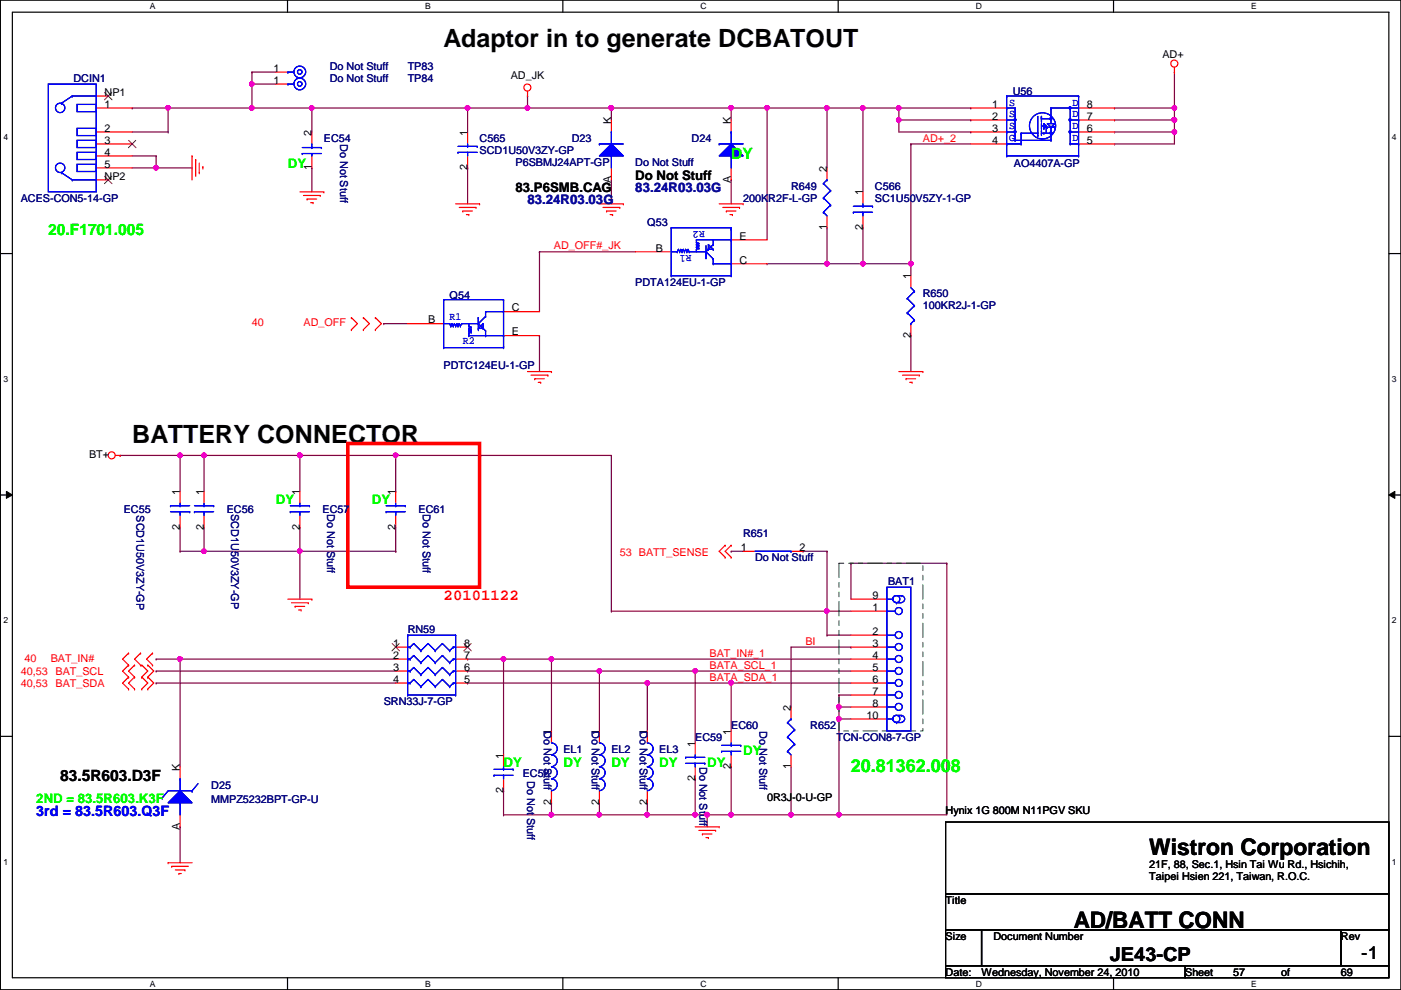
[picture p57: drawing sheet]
<svg xmlns="http://www.w3.org/2000/svg" width="297mm" height="210mm" viewBox="0 0 297 210" stroke-linecap="round" stroke-linejoin="round" font-family="sans-serif">
<defs><g id="words">
<g font-size="5.3">
<text x="94.1" y="10">Adaptor in to generate DCBATOUT</text>
<text x="28" y="93.9">BATTERY CONNECTOR</text>
</g>
<g font-size="4.8">
<text x="243.7" y="181.3">Wistron Corporation</text>
<text x="227.7" y="196.8">AD/BATT CONN</text>
</g>
<text font-size="4.1" x="235.3" y="203.7">JE43-CP</text>
<text font-size="3.8" fill="#0f0" x="180.4" y="163.6">20.81362.008</text>
<text font-size="3.8" x="288.6" y="203.3">-1</text>
<g font-size="3.3" fill="#0f0">
<text x="155" y="33.6">DY</text>
<text x="10.2" y="49.9">20.F1701.005</text>
</g>
<text font-size="3.3" fill="#f00" x="94.1" y="127.2">20101122</text>
<text font-size="3.3" x="12.8" y="165.7">83.5R603.D3F</text>
<text font-size="3" fill="#00f" x="7.7" y="173.1">3rd = 83.5R603.Q3F</text>
<g font-size="2.8" fill="#0f0">
<text x="61" y="35.7">DY</text>
<text x="58.5" y="106.8">DY</text>
<text x="78.8" y="106.8">DY</text>
<text x="157.6" y="160.1">DY</text>
<text x="106.8" y="162.7">DY</text>
<text x="119.5" y="162.7">DY</text>
<text x="129.6" y="162.7">DY</text>
<text x="139.8" y="162.7">DY</text>
<text x="149.9" y="162.7">DY</text>
<text x="7.7" y="170.3">2ND = 83.5R603.K3F</text>
</g>
<g font-size="2.8">
<text x="109.3" y="40.8">83.P6SMB.CAG</text>
<text x="134.7" y="38.2">Do Not Stuff</text>
</g>
<g font-size="2.8" fill="#0000a0">
<text x="134.7" y="40.8">83.24R03.03G</text>
<text x="111.8" y="43.3">83.24R03.03G</text>
</g>
<g font-size="2.3" fill="#000080">
<text x="15.6" y="17.4">DCIN1</text>
<text x="69.9" y="14.8">Do Not Stuff</text>
<text x="69.9" y="17.4">Do Not Stuff</text>
<text x="86.4" y="14.8">TP83</text>
<text x="86.4" y="17.4">TP84</text>
<text x="214.7" y="20.2">U56</text>
<text x="68.7" y="30.1">EC54</text>
<text x="72.1" y="30.5" transform="rotate(90 72.1 30.5)">Do Not Stuff</text>
<text x="101.7" y="30.1">C565</text>
<text x="101.7" y="32.6">SCD1U50V3ZY-GP</text>
<text x="109.3" y="35.1">P6SBMJ24APT-GP</text>
<text x="121.2" y="30.1">D23</text>
<text x="134.7" y="35.1">Do Not Stuff</text>
<text x="146.6" y="30.1">D24</text>
<text x="215" y="35.4">AO4407A-GP</text>
<text x="167.7" y="40.2">R649</text>
<text x="185.5" y="40.2">C566</text>
<text x="4.4" y="42.8">ACES-CON5-14-GP</text>
<text x="137.2" y="47.8">Q53</text>
<text x="157.6" y="42.8">200KR2F-L-GP</text>
<text x="185.5" y="42.8">SC1U50V5ZY-1-GP</text>
<text x="95.3" y="63.3">Q54</text>
<text x="134.7" y="60.5">PDTA124EU-1-GP</text>
<text x="195.7" y="63.1">R650</text>
<text x="195.7" y="65.6">100KR2J-1-GP</text>
<text x="94.1" y="78.3">PDTC124EU-1-GP</text>
<text x="26.2" y="108.8">EC55</text>
<text x="29" y="109.3" transform="rotate(90 29 109.3)">SCD1U50V3ZY-GP</text>
<text x="48.1" y="108.8">EC56</text>
<text x="49" y="109" transform="rotate(90 49 109)">SCD1U50V3ZY-GP</text>
<text x="68.4" y="108.8">EC57</text>
<text x="69.3" y="109" transform="rotate(90 69.3 109)">Do Not Stuff</text>
<text x="88.7" y="108.8">EC61</text>
<text x="89.7" y="109" transform="rotate(90 89.7 109)">Do Not Stuff</text>
<text x="157.6" y="113.9">R651</text>
<text x="160.1" y="119">Do Not Stuff</text>
<text x="188.3" y="124">BAT1</text>
<text x="86.4" y="134.2">RN59</text>
<text x="81.4" y="149.4">SRN33J-7-GP</text>
<text x="115.3" y="155" transform="rotate(90 115.3 155)">Do Not Stuff</text>
<text x="125.5" y="155" transform="rotate(90 125.5 155)">Do Not Stuff</text>
<text x="135.6" y="155" transform="rotate(90 135.6 155)">Do Not Stuff</text>
<text x="155" y="154.5">EC60</text>
<text x="161" y="155" transform="rotate(90 161 155)">Do Not Stuff</text>
<text x="171.8" y="154.5">R652</text>
<text x="119.5" y="159.6">EL1</text>
<text x="129.6" y="159.6">EL2</text>
<text x="139.8" y="159.6">EL3</text>
<text x="147.4" y="157.1">EC59</text>
<text x="177.4" y="157.1">TCN-CON8-7-GP</text>
<text x="44.8" y="167.2">D25</text>
<text x="110.8" y="164.7">EC58</text>
<text x="111.8" y="165.7" transform="rotate(90 111.8 165.7)">Do Not Stuff</text>
<text x="148.3" y="162.6" transform="rotate(90 148.3 162.6)">Do Not Stuff</text>
<text x="44.8" y="170.3">MMPZ5232BPT-GP-U</text>
</g>
<g font-size="2.3">
<text x="58" y="15.2">1</text>
<text x="58" y="17.8">1</text>
<text x="108.3" y="16.8">AD_JK</text>
<text x="246.5" y="12.3">AD+</text>
<text x="22.2" y="22.9">1</text>
<text x="22.2" y="20.3">NP1</text>
<text x="210.4" y="22.9">1</text>
<text x="230.5" y="22.9">8</text>
<text x="22.2" y="27.9">2</text>
<text x="66.1" y="28.7" transform="rotate(-90 66.1 28.7)">2</text>
<text x="99.1" y="28.7" transform="rotate(-90 99.1 28.7)">1</text>
<text x="129.6" y="26.2" transform="rotate(-90 129.6 26.2)">K</text>
<text x="155" y="26.2" transform="rotate(-90 155 26.2)">K</text>
<text x="210.4" y="25.4">2</text>
<text x="210.4" y="27.9">3</text>
<text x="230.5" y="27.9">6</text>
<text x="230.5" y="25.4">7</text>
<text x="22.2" y="30.5">3</text>
<text x="22.2" y="33">4</text>
<text x="22.2" y="35.6">5</text>
<text x="210.4" y="30.5">4</text>
<text x="230.5" y="30.5">5</text>
<text x="22.2" y="38.1">NP2</text>
<text x="66.1" y="36.1" transform="rotate(-90 66.1 36.1)">1</text>
<text x="99.1" y="36.1" transform="rotate(-90 99.1 36.1)">2</text>
<text x="129.6" y="38.9" transform="rotate(-90 129.6 38.9)">A</text>
<text x="155" y="38.9" transform="rotate(-90 155 38.9)">A</text>
<text x="175.3" y="36.4" transform="rotate(-90 175.3 36.4)">2</text>
<text x="182.9" y="41.4" transform="rotate(-90 182.9 41.4)">1</text>
<text x="139" y="53.3">B</text>
<text x="156.8" y="50.8">E</text>
<text x="175.3" y="48.8" transform="rotate(-90 175.3 48.8)">1</text>
<text x="182.9" y="48.8" transform="rotate(-90 182.9 48.8)">2</text>
<text x="156.8" y="55.9">C</text>
<text x="193.1" y="59.2" transform="rotate(-90 193.1 59.2)">1</text>
<text x="90.8" y="68.6">B</text>
<text x="108.5" y="71.1">E</text>
<text x="108.5" y="66">C</text>
<text x="193.1" y="71.7" transform="rotate(-90 193.1 71.7)">2</text>
<text x="18.9" y="97.1">BT+</text>
<text x="38.1" y="104.9" transform="rotate(-90 38.1 104.9)">1</text>
<text x="43.2" y="104.9" transform="rotate(-90 43.2 104.9)">1</text>
<text x="63.5" y="104.9" transform="rotate(-90 63.5 104.9)">1</text>
<text x="83.9" y="104.9" transform="rotate(-90 83.9 104.9)">1</text>
<text x="38.1" y="112.3" transform="rotate(-90 38.1 112.3)">2</text>
<text x="43.2" y="112.3" transform="rotate(-90 43.2 112.3)">2</text>
<text x="63.5" y="112.3" transform="rotate(-90 63.5 112.3)">2</text>
<text x="83.9" y="112.3" transform="rotate(-90 83.9 112.3)">2</text>
<text x="157.1" y="116.8">1</text>
<text x="169.5" y="116.8">2</text>
<text x="185" y="129.5">1</text>
<text x="185" y="127">9</text>
<text x="83.4" y="137.2">1</text>
<text x="98.4" y="137.2">8</text>
<text x="185" y="134.6">2</text>
<text x="185" y="137.2">3</text>
<text x="83.4" y="139.7">2</text>
<text x="83.4" y="142.2">3</text>
<text x="98.4" y="142.2">6</text>
<text x="98.4" y="139.7">7</text>
<text x="185" y="139.7">4</text>
<text x="185" y="142.2">5</text>
<text x="83.4" y="144.8">4</text>
<text x="98.4" y="144.8">5</text>
<text x="185" y="144.8">6</text>
<text x="185" y="149.9">8</text>
<text x="185" y="147.3">7</text>
<text x="116.9" y="155.7" transform="rotate(-90 116.9 155.7)">1</text>
<text x="127" y="155.7" transform="rotate(-90 127 155.7)">1</text>
<text x="137.2" y="155.7" transform="rotate(-90 137.2 155.7)">1</text>
<text x="155" y="155.7" transform="rotate(-90 155 155.7)">1</text>
<text x="167.7" y="150.7" transform="rotate(-90 167.7 150.7)">2</text>
<text x="183.7" y="152.4">10</text>
<text x="106.7" y="160.8" transform="rotate(-90 106.7 160.8)">1</text>
<text x="147.4" y="158.3" transform="rotate(-90 147.4 158.3)">1</text>
<text x="38.1" y="163.4" transform="rotate(-90 38.1 163.4)">K</text>
<text x="147.4" y="165.7" transform="rotate(-90 147.4 165.7)">2</text>
<text x="155" y="163.1" transform="rotate(-90 155 163.1)">2</text>
<text x="167.7" y="163.1" transform="rotate(-90 167.7 163.1)">1</text>
<text x="106.7" y="168.2" transform="rotate(-90 106.7 168.2)">2</text>
<text x="116.9" y="170.7" transform="rotate(-90 116.9 170.7)">2</text>
<text x="127" y="170.7" transform="rotate(-90 127 170.7)">2</text>
<text x="137.2" y="170.7" transform="rotate(-90 137.2 170.7)">2</text>
<text x="162.6" y="169.8">0R3J-0-U-GP</text>
<text x="200.5" y="172.6">Hynix 1G 800M N11PGV SKU</text>
<text x="38.1" y="176.1" transform="rotate(-90 38.1 176.1)">A</text>
<text x="243.7" y="184">21F, 88, Sec.1, Hsin Tai Wu Rd., Hsichih,</text>
<text x="200.5" y="191.6">Title</text>
<text x="243.7" y="186.6">Taipei Hsien 221, Taiwan, R.O.C.</text>
<text x="200.5" y="199.2">Size</text>
<text x="210.6" y="199.2">Document Number</text>
<text x="284.3" y="199.2">Rev</text>
<text x="200.5" y="206.8">Date:</text>
<text x="208.1" y="206.8">Wednesday, November 24, 2010</text>
<text x="251.3" y="206.8">Sheet</text>
<text x="261.4" y="206.8">57</text>
<text x="271.6" y="206.8">of</text>
<text x="284.3" y="206.8">69</text>
</g>
<g font-size="2.3" fill="#00f">
<text x="213.9" y="22.5">S</text>
<text x="227.4" y="22.5">D</text>
<text x="213.9" y="24.8">S</text>
<text x="213.9" y="27.3">S</text>
<text x="213.9" y="29.8">G</text>
<text x="227.4" y="29.8">D</text>
<text x="227.4" y="27.3">D</text>
<text x="227.4" y="24.8">D</text>
<text x="149.4" y="48.9" transform="rotate(180 149.4 48.9)">R2</text>
<text x="146.6" y="54" transform="rotate(180 146.6 54)">R1</text>
<text x="95.3" y="67.9">R1</text>
<text x="98.1" y="73">R2</text>
</g>
<g font-size="2.3" fill="#f00">
<text x="195.7" y="30">AD+_2</text>
<text x="117.4" y="52.9">AD_OFF#_JK</text>
<text x="53.4" y="69.2">40</text>
<text x="64.3" y="69.2">AD_OFF</text>
<text x="131.4" y="117.9">53 BATT_SENSE</text>
<text x="170.8" y="136.7">BI</text>
<text x="4.4" y="143.1">40,53</text>
<text x="5.2" y="140.3">40</text>
<text x="10.7" y="140.3">BAT_IN#</text>
<text x="11.8" y="143.1">BAT_SCL</text>
<text x="150.4" y="141.8">BATA_SCL_1</text>
<text x="150.4" y="139.2">BAT_IN#_1</text>
<text x="4.4" y="145.6">40,53</text>
<text x="11.8" y="145.6">BAT_SDA</text>
<text x="150.4" y="144.3">BATA_SDA_1</text>
</g>
<g font-size="1.8">
<text x="31.8" y="1.9">A</text>
<text x="90.1" y="1.9">B</text>
<text x="148.5" y="1.9">C</text>
<text x="206.9" y="1.9">D</text>
<text x="265.3" y="1.9">E</text>
<text x=".7" y="29.8">4</text>
<text x="295.1" y="29.8">4</text>
<text x=".7" y="80.9">3</text>
<text x="295.1" y="80.9">3</text>
<text x=".7" y="132.1">2</text>
<text x="295.1" y="132.1">2</text>
<text x=".7" y="183.3">1</text>
<text x="295.1" y="183.3">1</text>
<text x="31.8" y="209.2">A</text>
<text x="90.1" y="209.2">B</text>
<text x="148.5" y="209.2">C</text>
<text x="206.9" y="209.2">D</text>
<text x="265.3" y="209.2">E</text>
</g>
</g></defs>
<path d="M.1 0h296.9v209.8h-296.9zM2.6 2.6h291.9v204.7h-291.9z" fill="none" stroke="#000" stroke-width=".25"/>
<g fill="#fff">
<path d="M31.8 .3h1.2v2h-1.2z"/>
<path d="M31.8 207.6h1.2v1.9h-1.2z"/>
</g>
<path d="M61 0v2.6M61 207.3v2.5" fill="none" stroke="#000" stroke-width=".25"/>
<g fill="#fff">
<path d="M90.1 .3h1.2v2h-1.2z"/>
<path d="M90.1 207.6h1.2v1.9h-1.2z"/>
</g>
<path d="M119.3 0v2.6M119.3 207.3v2.5" fill="none" stroke="#000" stroke-width=".25"/>
<g fill="#fff">
<path d="M148.5 .3h1.3v2h-1.3z"/>
<path d="M148.5 207.6h1.3v1.9h-1.3z"/>
</g>
<path d="M177.7 0v2.6M177.7 207.3v2.5" fill="none" stroke="#000" stroke-width=".25"/>
<g fill="#fff">
<path d="M206.9 .3h1.2v2h-1.2z"/>
<path d="M206.9 207.6h1.2v1.9h-1.2z"/>
</g>
<path d="M236.1 0v2.6M236.1 207.3v2.5" fill="none" stroke="#000" stroke-width=".25"/>
<g fill="#fff">
<path d="M265.3 .3h1.1v2h-1.1z"/>
<path d="M265.3 207.6h1.1v1.9h-1.1z"/>
<path d="M.7 28.2h1v1.9h-1z"/>
<path d="M295.1 28.2h1v1.9h-1z"/>
<path d="M.7 79.3h1v2h-1z"/>
<path d="M295.1 79.3h1v2h-1z"/>
</g>
<path d="M.1 53.8h2.5M294.5 53.8h2.5" fill="none" stroke="#000" stroke-width=".25"/>
<g fill="#fff">
<path d="M.7 130.5h1v2h-1z"/>
<path d="M295.1 130.5h1v2h-1z"/>
</g>
<path d="M.1 104.9h2.5M294.5 104.9h2.5" fill="none" stroke="#000" stroke-width=".25"/>
<path d="M1.4 104.2l1.2 .7-1.2 .8zM294.5 104.9l1.2-.7v1.5z" fill="#000"/>
<path d="M1.4 104.2l1.2 .7-1.2 .8zM294.5 104.9l1.2-.7v1.5z" fill="none" stroke="#000" stroke-width=".21"/>
<g fill="#fff">
<path d="M.7 181.7h1v2h-1z"/>
<path d="M295.1 181.7h1v2h-1z"/>
</g>
<path d="M.1 156.1h2.5M294.5 156.1h2.5" fill="none" stroke="#000" stroke-width=".25"/>
<path d="M99.1 35.6h.1M99.1 35.6v7.6M155 22.9h.1M155 22.9h7.6M114.4 53.4h.1M114.4 53.4h20.3" fill="none" stroke="#800040" stroke-width=".25"/>
<circle cx="155" cy="22.9" r=".49" fill="#f0f"/>
<circle cx="155" cy="22.9" r=".49" fill="none" stroke="#f0f" stroke-width=".25"/>
<path d="M249 22.9h.1M249 22.9v2.5" fill="none" stroke="#800040" stroke-width=".25"/>
<circle cx="249" cy="25.4" r=".49" fill="#f0f"/>
<circle cx="249" cy="25.4" r=".49" fill="none" stroke="#f0f" stroke-width=".25"/>
<path d="M190.6 25.4h.1M190.6 25.4v2.6h15.2M190.6 25.4h15.2M205.8 28h.1M205.8 25.4h.1M114.4 71.2h.1M114.4 71.2v7.6" fill="none" stroke="#800040" stroke-width=".25"/>
<circle cx="190.6" cy="25.4" r=".49" fill="#f0f"/>
<circle cx="190.6" cy="25.4" r=".49" fill="none" stroke="#f0f" stroke-width=".25"/>
<path d="M175.3 22.9h.1M175.3 22.9h7.7M183 22.9h.1M183 22.9v17.8M193.1 55.9h.1M193.1 55.9v2.6" fill="none" stroke="#800040" stroke-width=".25"/>
<circle cx="193.1" cy="55.9" r=".49" fill="#f0f"/>
<circle cx="193.1" cy="55.9" r=".49" fill="none" stroke="#f0f" stroke-width=".25"/>
<path d="M183 22.9h7.6M190.6 22.9h.1" fill="none" stroke="#800040" stroke-width=".25"/>
<circle cx="182.9" cy="22.9" r=".49" fill="#f0f"/>
<circle cx="182.9" cy="22.9" r=".49" fill="none" stroke="#f0f" stroke-width=".25"/>
<path d="M236.3 22.9h.1M236.3 22.9h12.7M175.3 48.3h.1M175.3 48.3v7.6" fill="none" stroke="#800040" stroke-width=".25"/>
<circle cx="249" cy="22.9" r=".49" fill="#f0f"/>
<circle cx="249" cy="22.9" r=".49" fill="none" stroke="#f0f" stroke-width=".25"/>
<path d="M236.3 25.4h.1M236.3 30.5h.1M236.3 25.4h12.7M236.3 30.5h12.7M175.3 55.9h.1M175.3 55.9h7.7" fill="none" stroke="#800040" stroke-width=".25"/>
<circle cx="175.3" cy="55.9" r=".49" fill="#f0f"/>
<circle cx="175.3" cy="55.9" r=".49" fill="none" stroke="#f0f" stroke-width=".25"/>
<path d="M162.6 55.9h.1M162.6 55.9h12.7M183 55.9h.1M183 55.9h10.1" fill="none" stroke="#800040" stroke-width=".25"/>
<circle cx="182.9" cy="55.9" r=".49" fill="#f0f"/>
<circle cx="182.9" cy="55.9" r=".49" fill="none" stroke="#f0f" stroke-width=".25"/>
<path d="M175.3 22.9h.1M175.3 22.9v12.7M183 48.3h.1M183 48.3v7.6" fill="none" stroke="#800040" stroke-width=".25"/>
<circle cx="175.3" cy="22.9" r=".49" fill="#f0f"/>
<circle cx="175.3" cy="22.9" r=".49" fill="none" stroke="#f0f" stroke-width=".25"/>
<path d="M162.6 22.9h.1M162.6 22.9h12.7M193.1 30.5h.1M193.1 30.5h12.7M249 28h.1M249 28v2.5" fill="none" stroke="#800040" stroke-width=".25"/>
<circle cx="162.6" cy="22.9" r=".49" fill="#f0f"/>
<circle cx="162.6" cy="22.9" r=".49" fill="none" stroke="#f0f" stroke-width=".25"/>
<path d="M236.3 28h.1M236.3 28h12.7M193.1 71.2h.1M193.1 71.2v7.6" fill="none" stroke="#800040" stroke-width=".25"/>
<circle cx="249" cy="28" r=".49" fill="#f0f"/>
<circle cx="249" cy="28" r=".49" fill="none" stroke="#f0f" stroke-width=".25"/>
<path d="M99.1 22.9h.1M111.8 20.4h.1M111.8 20.4v2.5h-12.7M162.6 22.9h.1M162.6 22.9v27.9M81.4 68.6h.1M81.4 68.6h5M147.4 142.3h.1M147.4 142.3v15.2M149.9 172.8h.1M149.9 172.8h5.1" fill="none" stroke="#800040" stroke-width=".25"/>
<circle cx="149.9" cy="172.7" r=".49" fill="#f0f"/>
<circle cx="149.9" cy="172.7" r=".49" fill="none" stroke="#f0f" stroke-width=".25"/>
<path d="M106.8 139.7h.1M106.8 139.7v20.4M155 144.8h.1M155 144.8v10.2M106.8 167.7h.1M106.8 167.7v5.1M147.4 165.1h.1M147.4 165.1v7.7" fill="none" stroke="#800040" stroke-width=".25"/>
<circle cx="106.7" cy="139.7" r=".49" fill="#f0f"/>
<circle cx="106.7" cy="139.7" r=".49" fill="none" stroke="#f0f" stroke-width=".25"/>
<path d="M155 162.6h.1M155 162.6v10.2" fill="none" stroke="#800040" stroke-width=".25"/>
<circle cx="155" cy="172.7" r=".49" fill="#f0f"/>
<circle cx="155" cy="172.7" r=".49" fill="none" stroke="#f0f" stroke-width=".25"/>
<path d="M99.1 22.9h.1M99.1 22.9v5.1M129.6 22.9h.1M129.6 38.1h.1M129.6 22.9v2.5M129.6 38.1v5.1M249 25.4h.1M249 25.4v2.6" fill="none" stroke="#800040" stroke-width=".25"/>
<circle cx="249" cy="25.4" r=".49" fill="#f0f"/>
<circle cx="249" cy="25.4" r=".49" fill="none" stroke="#f0f" stroke-width=".25"/>
<path d="M66.1 22.9h.1M66.1 22.9h33M193.1 30.5h.1M193.1 30.5v25.4M114.4 53.4h.1M114.4 53.4v12.7" fill="none" stroke="#800040" stroke-width=".25"/>
<circle cx="99.1" cy="22.9" r=".49" fill="#f0f"/>
<circle cx="99.1" cy="22.9" r=".49" fill="none" stroke="#f0f" stroke-width=".25"/>
<circle cx="66.1" cy="22.9" r=".49" fill="#f0f"/>
<circle cx="66.1" cy="22.9" r=".49" fill="none" stroke="#f0f" stroke-width=".25"/>
<path d="M249 15.3h.1M249 15.3v7.6M190.6 22.9h.1M190.6 22.9h15.2M190.6 22.9v2.5M205.8 22.9h.1" fill="none" stroke="#800040" stroke-width=".25"/>
<circle cx="190.6" cy="22.9" r=".49" fill="#f0f"/>
<circle cx="190.6" cy="22.9" r=".49" fill="none" stroke="#f0f" stroke-width=".25"/>
<path d="M111.8 22.9h.1M111.8 22.9h17.8" fill="none" stroke="#800040" stroke-width=".25"/>
<circle cx="129.6" cy="22.9" r=".49" fill="#f0f"/>
<circle cx="129.6" cy="22.9" r=".49" fill="none" stroke="#f0f" stroke-width=".25"/>
<circle cx="111.8" cy="22.9" r=".49" fill="#f0f"/>
<circle cx="111.8" cy="22.9" r=".49" fill="none" stroke="#f0f" stroke-width=".25"/>
<g fill="none" stroke="#800040" stroke-width=".25">
<path d="M66.1 35.6h.1M66.1 22.9h.1M66.1 22.9v5.1M66.1 35.6v5.1M38.2 139.7h.1M38.2 139.7v22.9M116.9 139.7h.1M116.9 139.7v15.3M127.1 142.3h.1M127.1 142.3v12.7M137.2 144.8h.1M137.2 144.8v10.2"/>
<path d="M38.2 175.3h.1M38.2 175.3v7.6M106.8 172.8h.1M106.8 172.8h10.1M127.1 172.8h.1M137.2 170.2h.1M137.2 170.2v2.6h-10.1"/>
</g>
<circle cx="127.1" cy="172.7" r=".49" fill="#f0f"/>
<circle cx="127.1" cy="172.7" r=".49" fill="none" stroke="#f0f" stroke-width=".25"/>
<path d="M53.4 15.3h.1M53.4 17.8h.1M53.4 15.3h5.1M53.4 15.3v2.5M53.4 17.8h5.1M116.9 170.2h.1M116.9 170.2v2.6M127.1 170.2h.1M127.1 170.2v2.6" fill="none" stroke="#800040" stroke-width=".25"/>
<circle cx="53.4" cy="17.8" r=".49" fill="#f0f"/>
<circle cx="53.4" cy="17.8" r=".49" fill="none" stroke="#f0f" stroke-width=".25"/>
<path d="M53.4 17.8v5.1M53.4 22.9h.1M116.9 172.8h.1M116.9 172.8h10.2" fill="none" stroke="#800040" stroke-width=".25"/>
<circle cx="116.9" cy="172.7" r=".49" fill="#f0f"/>
<circle cx="116.9" cy="172.7" r=".49" fill="none" stroke="#f0f" stroke-width=".25"/>
<path d="M38.2 139.7h.1M38.2 139.7h45.7M33.1 142.3h.1M33.1 144.8h.1M33.1 142.3h50.8M33.1 144.8h50.8" fill="none" stroke="#800040" stroke-width=".25"/>
<circle cx="38.2" cy="139.7" r=".49" fill="#f0f"/>
<circle cx="38.2" cy="139.7" r=".49" fill="none" stroke="#f0f" stroke-width=".25"/>
<path d="M147.4 142.3h.1M147.4 142.3h33" fill="none" stroke="#800040" stroke-width=".25"/>
<circle cx="147.4" cy="142.3" r=".49" fill="#f0f"/>
<circle cx="147.4" cy="142.3" r=".49" fill="none" stroke="#f0f" stroke-width=".25"/>
<path d="M155 144.8h.1M155 144.8h25.4" fill="none" stroke="#800040" stroke-width=".25"/>
<circle cx="155" cy="144.8" r=".49" fill="#f0f"/>
<circle cx="155" cy="144.8" r=".49" fill="none" stroke="#f0f" stroke-width=".25"/>
<path d="M116.9 139.7h.1M116.9 139.7h63.5" fill="none" stroke="#800040" stroke-width=".25"/>
<circle cx="116.9" cy="139.7" r=".49" fill="#f0f"/>
<circle cx="116.9" cy="139.7" r=".49" fill="none" stroke="#f0f" stroke-width=".25"/>
<path d="M106.8 139.7h.1M106.8 139.7h10.1M137.2 144.8h.1M137.2 144.8h17.8" fill="none" stroke="#800040" stroke-width=".25"/>
<circle cx="137.2" cy="144.8" r=".49" fill="#f0f"/>
<circle cx="137.2" cy="144.8" r=".49" fill="none" stroke="#f0f" stroke-width=".25"/>
<path d="M33.1 139.7h.1M33.1 139.7h5.1M99.1 139.7h.1M99.1 139.7h7.7M99.1 144.8h.1M99.1 142.3h.1M99.1 144.8h38.1M99.1 142.3h48.3M127.1 142.3h.1" fill="none" stroke="#800040" stroke-width=".25"/>
<circle cx="127.1" cy="142.3" r=".49" fill="#f0f"/>
<circle cx="127.1" cy="142.3" r=".49" fill="none" stroke="#f0f" stroke-width=".25"/>
<path d="M53.4 22.9h12.7M66.1 22.9h.1M129.6 22.9h.1M129.6 22.9h25.4M155 22.9h.1M155 22.9v2.5" fill="none" stroke="#800040" stroke-width=".25"/>
<circle cx="129.6" cy="22.9" r=".49" fill="#f0f"/>
<circle cx="129.6" cy="22.9" r=".49" fill="none" stroke="#f0f" stroke-width=".25"/>
<path d="M35.6 22.9h.1M35.6 22.9h17.8M155 38.1h.1M155 38.1v5.1" fill="none" stroke="#800040" stroke-width=".25"/>
<circle cx="53.4" cy="22.9" r=".49" fill="#f0f"/>
<circle cx="53.4" cy="22.9" r=".49" fill="none" stroke="#f0f" stroke-width=".25"/>
<circle cx="35.6" cy="22.9" r=".49" fill="#f0f"/>
<circle cx="35.6" cy="22.9" r=".49" fill="none" stroke="#f0f" stroke-width=".25"/>
<path d="M83.9 96.6h.1M83.9 96.6h45.7" fill="none" stroke="#800040" stroke-width=".25"/>
<circle cx="83.9" cy="96.5" r=".49" fill="#f0f"/>
<circle cx="83.9" cy="96.5" r=".49" fill="none" stroke="#f0f" stroke-width=".25"/>
<path d="M43.3 96.6h.1M43.3 96.6h20.3" fill="none" stroke="#800040" stroke-width=".25"/>
<circle cx="63.6" cy="96.5" r=".49" fill="#f0f"/>
<circle cx="63.6" cy="96.5" r=".49" fill="none" stroke="#f0f" stroke-width=".25"/>
<circle cx="43.2" cy="96.5" r=".49" fill="#f0f"/>
<circle cx="43.2" cy="96.5" r=".49" fill="none" stroke="#f0f" stroke-width=".25"/>
<path d="M38.2 96.6h.1M38.2 96.6h5.1" fill="none" stroke="#800040" stroke-width=".25"/>
<circle cx="38.2" cy="96.5" r=".49" fill="#f0f"/>
<circle cx="38.2" cy="96.5" r=".49" fill="none" stroke="#f0f" stroke-width=".25"/>
<path d="M25.5 96.6h.1M25.5 96.6h12.7M43.3 116.9h.1M43.3 116.9h20.3" fill="none" stroke="#800040" stroke-width=".25"/>
<circle cx="63.6" cy="116.9" r=".49" fill="#f0f"/>
<circle cx="63.6" cy="116.9" r=".49" fill="none" stroke="#f0f" stroke-width=".25"/>
<path d="M38.2 96.6h.1M38.2 96.6v7.6M43.3 96.6h.1M43.3 96.6v7.6M63.6 96.6h.1M63.6 96.6v7.6M38.2 111.8h.1M38.2 116.9h.1M38.2 111.8v5.1M38.2 116.9h5.1M63.6 111.8h.1M63.6 111.8v5.1" fill="none" stroke="#800040" stroke-width=".25"/>
<circle cx="43.2" cy="116.9" r=".49" fill="#f0f"/>
<circle cx="43.2" cy="116.9" r=".49" fill="none" stroke="#f0f" stroke-width=".25"/>
<path d="M43.3 111.8h.1M43.3 111.8v5.1M155 116.9h.1M155 116.9h2.6M170.3 116.9h.1M170.3 116.9h5M167.7 172.8h.1M167.7 172.8h10.2" fill="none" stroke="#800040" stroke-width=".25"/>
<circle cx="167.7" cy="172.7" r=".49" fill="#f0f"/>
<circle cx="167.7" cy="172.7" r=".49" fill="none" stroke="#f0f" stroke-width=".25"/>
<path d="M177.9 147.4h.1M177.9 152.4h.1M177.9 149.9h.1M177.9 147.4h2.5M177.9 152.4h2.5M177.9 149.9v2.5" fill="none" stroke="#800040" stroke-width=".25"/>
<circle cx="177.9" cy="149.9" r=".49" fill="#f0f"/>
<circle cx="177.9" cy="149.9" r=".49" fill="none" stroke="#f0f" stroke-width=".25"/>
<g fill="none" stroke="#800040" stroke-width=".25">
<path d="M129.6 96.6h.1M129.6 96.6v33M63.6 116.9h.1M63.6 116.9v10.1M175.3 116.9h.1M175.3 116.9v17.8M180.4 119.4h.1M180.4 119.4h20.3M200.7 119.4h.1M200.7 119.4v53.4h-22.8M129.6 129.6h.1M129.6 129.6h50.8"/>
<path d="M175.3 134.7h.1M175.3 129.6h.1M175.3 134.7h5.1M149.9 172.8h.1M149.9 172.8v2.5M177.9 172.8h.1"/>
</g>
<circle cx="175.3" cy="129.6" r=".49" fill="#f0f"/>
<circle cx="175.3" cy="129.6" r=".49" fill="none" stroke="#f0f" stroke-width=".25"/>
<path d="M167.7 137.2h12.7M180.4 137.2h.1M177.9 152.4h.1M177.9 152.4v20.4" fill="none" stroke="#800040" stroke-width=".25"/>
<circle cx="177.9" cy="172.7" r=".49" fill="#f0f"/>
<circle cx="177.9" cy="172.7" r=".49" fill="none" stroke="#f0f" stroke-width=".25"/>
<circle cx="177.9" cy="152.4" r=".49" fill="#f0f"/>
<circle cx="177.9" cy="152.4" r=".49" fill="none" stroke="#f0f" stroke-width=".25"/>
<path d="M137.2 172.8h.1M137.2 172.8h10.2" fill="none" stroke="#800040" stroke-width=".25"/>
<circle cx="137.2" cy="172.7" r=".49" fill="#f0f"/>
<circle cx="137.2" cy="172.7" r=".49" fill="none" stroke="#f0f" stroke-width=".25"/>
<path d="M147.4 172.8h.1M147.4 172.8h2.5" fill="none" stroke="#800040" stroke-width=".25"/>
<circle cx="149.9" cy="172.7" r=".49" fill="#f0f"/>
<circle cx="149.9" cy="172.7" r=".49" fill="none" stroke="#f0f" stroke-width=".25"/>
<circle cx="147.4" cy="172.7" r=".49" fill="#f0f"/>
<circle cx="147.4" cy="172.7" r=".49" fill="none" stroke="#f0f" stroke-width=".25"/>
<g fill="none" stroke="#800040" stroke-width=".25">
<path d="M28 22.9h.1M28 28h7.6M28 22.9h7.6M28 35.6h5.1M33.1 35.6h.1M35.6 28h.1M35.6 22.9h.1M35.6 22.9v5.1M180.4 119.4h.1M180.4 119.4v7.6M167.7 137.2v12.7M167.7 149.9h.1"/>
<path d="M177.9 149.9h.1M177.9 147.4h.1M177.9 149.9h2.5M177.9 147.4v2.5M155 172.8h.1M155 172.8h12.7M167.7 172.8h.1M167.7 162.6v10.2"/>
</g>
<circle cx="33.1" cy="35.6" r=".49" fill="#f0f"/>
<circle cx="33.1" cy="35.6" r=".49" fill="none" stroke="#f0f" stroke-width=".25"/>
<path d="M28 33.1h5.1M33.1 33.1h.1M33.1 35.6h.1M33.1 33.1v2.5M33.1 35.6h7.6M40.7 35.6h.1M63.6 96.6h.1M63.6 96.6h20.3v7.6M83.9 104.2h.1" fill="none" stroke="#800040" stroke-width=".25"/>
<circle cx="63.6" cy="96.5" r=".49" fill="#f0f"/>
<circle cx="63.6" cy="96.5" r=".49" fill="none" stroke="#f0f" stroke-width=".25"/>
<path d="M63.6 116.9h20.3M83.9 116.9h.1M83.9 111.8v5.1" fill="none" stroke="#800040" stroke-width=".25"/>
<g fill="none" stroke="#f00" stroke-width=".25">
<path d="M58.5 15.3h2.5M111.8 19.3v1.1M249 15.3h.1M249 14.3v1M40.7 33.1h.1M40.7 33.1v5M41.5 33.8h.1M41.5 33.8v3.6M42.2 36.6h.1M42.2 34.6v2M43 35.3h.1M43 35.3v.6"/>
<path d="M66.1 28v2.5M66.1 33.1v2.5M99.1 28v2.5M99.1 33.1v2.5M111.8 20.4h.1M129.6 25.4v2.6M129.6 35.6v2.5M63.6 40.7h5.1M64.3 41.4h3.6M65.1 42.2h.1M65.1 42.2h2M65.9 43h.5"/>
<path d="M66.4 43h.1M67.9 41.4h.1M68.7 40.7h.1M96.6 43.2h5.1M97.4 44h3.5M98.1 44.7h.1M98.1 44.7h2.1M98.9 45.5h.5M99.4 45.5h.1M100.9 44h.1M101.7 43.2h.1M127.1 43.2h5.1"/>
<path d="M127.8 44h3.6M128.6 44.7h.1M128.6 44.7h2M129.4 45.5h.5M129.9 45.5h.1M131.4 44h.1M132.2 43.2h.1M152.5 43.2h5.1M153.2 44h3.6M154 44.7h.1M154 44.7h2M154.8 45.5h.5"/>
<path d="M155.3 45.5h.1M156.8 44h.1M157.6 43.2h.1M74.5 69.9h.1M74.5 67.4h.1M74.5 67.4l1.3 1.2-1.3 1.3M77 67.4h.1M77 69.9h.1M77 67.4l1.3 1.2-1.3 1.3M79.6 69.9h.1M79.6 67.4h.1M79.6 67.4l1.3 1.2-1.3 1.3"/>
<path d="M86.4 68.6h7.7M106.8 71.2h7.6M106.8 66.1h7.6M111.8 78.8h5.1M112.6 79.5h3.6M116.2 79.5h.1M116.9 78.8h.1M190.6 78.8h5.1M191.3 79.5h3.6M194.9 79.5h.1M195.7 78.8h.1M24.5 96.6h1"/>
<path d="M25.5 96.6h.1M113.4 80.3h.1M113.4 80.3h2M114.1 81.1h.5M114.6 81.1h.1M192.1 80.3h.1M192.1 80.3h2M192.9 81.1h.5M193.4 81.1h.1M38.2 104.2v2.5M38.2 109.3v2.5M153.8 115.6h.1"/>
<path d="M153.8 118.2h.1M153.8 115.6l-1.3 1.3 1.3 1.3M155 115.6h.1M155 118.2h.1M155 115.6l-1.2 1.3 1.2 1.3M27.3 138.5h.1M27.3 138.5l-1.3 1.2 1.3 1.3M29.8 138.5h.1M29.8 138.5l-1.3 1.2 1.3 1.3M32.3 138.5h.1M32.3 138.5l-1.2 1.2 1.2 1.3M61 127h5.1"/>
<path d="M61.8 127.8h3.6M62.6 128.6h.1M62.6 128.6h2M63.3 129.3h.5M63.8 129.3h.1M65.4 127.8h.1M66.1 127h.1M180.4 127h7.6M180.4 129.6h7.6M180.4 134.7h7.6M180.4 137.2h7.6M180.4 139.7h7.6"/>
<path d="M27.3 141h.1M27.3 143.6h.1M27.3 146.1h.1M27.3 141l-1.3 1.3 1.3 1.3M27.3 143.6l-1.3 1.2 1.3 1.3M28.5 141h.1M28.5 143.6h.1M28.5 146.1h.1M28.5 141l-1.2 1.3 1.2 1.3M28.5 143.6l-1.2 1.2 1.2 1.3M29.8 141h.1M30.1 143.6h.1"/>
<path d="M30.1 141h.1M30.1 146.1h.1M30.1 141l1.2 1.3-1.2 1.3M30.1 143.6l1.2 1.2-1.2 1.3M31.3 143.6h.1M31.3 141h.1M31.3 146.1h.1M31.3 141l1.3 1.3-1.3 1.3M31.3 143.6l1.3 1.2-1.3 1.3M32.3 141h.1M180.4 142.3h7.6M180.4 144.8h7.6"/>
<path d="M180.4 149.9h7.6M180.4 147.4h7.6M180.4 152.4h7.6M147.4 175.3h5.1M148.2 176.1h3.5M148.9 176.8h.1M148.9 176.8h2.1M149.7 177.6h.5M150.2 177.6h.1M151.7 176.1h.1M152.5 175.3h.1M35.6 182.9h.1"/>
<path d="M35.6 182.9h5.1M36.4 183.7h.1M36.4 183.7h3.6M37.2 184.4h2M37.9 185.2h.1M37.9 185.2h.5M39.2 184.4h.1"/>
<circle cx="111.8" cy="18.6" r=".75"/>
<circle cx="249" cy="13.5" r=".75"/>
<circle cx="23.7" cy="96.5" r=".75"/>
</g>
<path d="M200.5 174.3h94v15.2h-94zM200.5 189.5h94v7.6h-94zM200.5 197.1h7.6v7.7h-7.6zM208.1 197.1h76.2v7.7h-76.2zM284.3 197.1h10.2v7.7h-10.2zM200.5 204.8h50.8v2.5h-50.8zM251.3 204.8h43.2v2.5h-43.2z" fill="none" stroke="#000" stroke-width=".25"/>
<path d="M177.9 119.4h17.8v35.6h-17.8z" fill="none" stroke="#008000" stroke-width=".21" stroke-dasharray="3 1 1 1 1 1"/>
<path d="M73.7 94h28v30.5h-28z" fill="none" stroke="#f00" stroke-width=".76"/>
<g fill="none" stroke="#00f" stroke-width=".25">
<path d="M61 15.3h.1M61 15.3h1.3M64.1 32.6h.1M64.1 32.6h4.1M64.1 31.3h4.1M66.1 32.6h.1M66.1 31.3h.1M66.1 30.5v.8M66.1 32.6v.5M68.2 31.3h.1M97.1 32.3h.1M97.1 31h4.1"/>
<path d="M97.1 32.3h4.1M99.1 31h.1M99.1 32.3h.1M99.1 30.5v.5M99.1 32.3v.8M101.2 31h.1M94.1 73.7h.1M94.1 63.5h.1M94.1 68.6h1.2M94.1 73.7h12.7M94.1 63.5v10.2M94.1 63.5h12.7"/>
<path d="M95.3 68.6h.1M95.3 68.6l.3 .5M95.6 69.1h.1M95.8 68.6h.1M95.8 68.6l-.2 .5M95.8 68.6l.3 .5M96.1 69.1h.1M96.3 68.6h.1M96.3 68.6l-.2 .5M96.3 68.6l.3 .5M96.6 69.1h.1M96.9 68.6h.1"/>
<path d="M96.9 68.6l-.3 .5M96.9 68.6l.2 .5M97.1 69.1h.1M97.4 68.6h.1M97.4 68.6l-.3 .5M97.4 68.6l.2 .5M97.6 69.1h.1M97.9 68.6h.1M97.9 68.6h3.5M97.9 68.6l-.3 .5M99.4 69.1h.1M99.4 69.6h.1"/>
<path d="M99.4 70.1h.1M99.4 70.7h.1M99.4 71.2h.1M99.4 71.2h7.4M99.4 68.6v.5M99.4 70.7v.5M99.4 69.1l.5 .3M99.4 69.6l.5 .3M99.4 70.1l.5 .3M99.9 69.4h.1M99.9 69.9h.1M99.9 70.4h.1"/>
<path d="M99.9 69.4l-.5 .2M99.9 69.9l-.5 .2M99.9 70.4l-.5 .3M101.4 68.6h.1M101.4 67.4h.1M101.4 69.9h.1M101.4 69.6h.1M101.4 67.4v2.5M101.4 68.6l1.6 1.5M101.4 69.6h1M102.4 68.6h.1M102.4 69.4h.1"/>
<path d="M102.4 69.6h.1M102.4 68.6l-1 1M102.4 68.6v1M103 70.1h.1M103 71.2h.1M103 67.1h.1M103 66.1h.1M103 66.1v1M103 70.1v1.1M103 67.1l-1.6 1.5M103 66.1h3.8M106.8 71.2h.1"/>
<path d="M106.8 66.1h.1M106.8 73.4h.1M106.8 73.7h.1M106.8 63.5h.1M106.8 63.5v10.2M36.1 107.2h.1M36.1 107.2h4.1M36.1 108.5h4.1M38.2 107.2h.1M38.2 108.5h.1M38.2 106.7v.5M38.2 108.5v.8"/>
<path d="M40.2 108.5h.1M188 124.5h5.1v30.5h-5.1zM188 127h1.3M188 129.6h1.8M188 134.7h1.8M188 137.2h1.8M188 139.7h1.8M189.3 127a.74 .74 0 0 0 .8 .8M189.3 127h.1M189.8 129.6h.1M189.8 134.7h.1M189.8 137.2h.1"/>
<path d="M189.8 139.7h.1M190.1 127.8h.1M190.1 126.3a.7 .7 0 0 0-.8 .7M190.1 126.3h1M190.1 127.8h1M191.1 126.3h.1M191.1 126.3a.74 .74 0 0 1 .7 .7 .74 .74 0 0 1-.7 .8M188 142.3h1.8M188 144.8h1.8M188 147.4h1.8M188 149.9h1.8M188 152.4h1.3"/>
<path d="M189.3 152.4a.74 .74 0 0 0 .8 .8M189.3 152.4h.1M189.8 142.3h.1M189.8 144.8h.1M189.8 147.4h.1M189.8 149.9h.1M190.1 151.7a.7 .7 0 0 0-.8 .7M190.1 153.2h.1M190.1 151.7h1M191.1 151.7a.74 .74 0 0 1 .7 .7 .74 .74 0 0 1-.7 .8h-1M191.1 151.7h.1"/>
<circle cx="63.6" cy="15.3" r=".49"/>
<circle cx="63.6" cy="15.3" r="1.25"/>
<circle cx="190" cy="127" r=".74"/>
<circle cx="190.6" cy="139.7" r=".75"/>
<circle cx="190.6" cy="137.2" r=".75"/>
<circle cx="190.6" cy="134.6" r=".75"/>
<circle cx="190.6" cy="129.6" r=".75"/>
<circle cx="190" cy="152.4" r=".74"/>
<circle cx="190.6" cy="144.8" r=".75"/>
<circle cx="190.6" cy="142.3" r=".75"/>
<circle cx="190.6" cy="147.3" r=".75"/>
<circle cx="190.6" cy="149.9" r=".75"/>
</g>
<path d="M127.1 33.1l2.5-2.6 2.6 2.6z" fill="#00f"/>
<path d="M127.1 33.1l2.5-2.6 2.6 2.6zM127.1 30.5h.1M127.1 30.5h5.1M129.6 33.1h.1M129.6 28h.1M129.6 28v2.5M129.6 33.1v2.5" fill="none" stroke="#00f" stroke-width=".25"/>
<path d="M127.1 33.1l2.5-2.6 2.6 2.6z" fill="#00f"/>
<g fill="none" stroke="#00f" stroke-width=".25">
<path d="M10.2 17.8h10.2v22.9h-10.2zM13 21.9h.1M13 36.6h.1M13 36.6l2.3 1.5M15.3 20.4h.1M15.3 38.1h.1M15.3 20.4h5.1M15.3 38.1h5.1M15.3 20.4l-2.3 1.5M16.3 22.1h4.1v1.6h-4.1zM16.3 27.2h4.1v1.5h-4.1zM16.3 29.8h4.1v1.5h-4.1z"/>
<path d="M16.3 32.3h4.1v1.5h-4.1zM16.3 34.8h4.1v1.6h-4.1zM127.1 33.1l2.5-2.6 2.6 2.6zM127.1 30.5h.1M127.1 30.5h5.1M129.6 33.1h.1M129.6 28h.1M129.6 28v2.5M129.6 33.1v2.5M174.6 38.9h.1M174.6 38.9l1.5 1.5M175.3 38.1h.1"/>
<path d="M175.3 38.1l-.7 .8M174.6 45h.1M174.6 42h.1M174.6 45l.7 .8M174.6 42l1.5 1.5M176.1 43.5h.1M176.1 40.4h.1M176.1 43.5l-1.5 1.5M176.1 40.4l-1.5 1.6M41.2 108.5h.1M41.2 107.2h4.1M41.2 108.5h4.1"/>
<path d="M43.3 107.2h.1M43.3 108.5h.1M43.3 106.7v.5M43.3 108.5v.8M45.3 107.2h.1M61.5 108.5h.1M61.5 107.2h4.1M61.5 108.5h4.1M63.6 107.2h.1M63.6 108.5h.1M63.6 106.7v.5M63.6 108.5v.8"/>
<path d="M65.6 107.2h.1M116.9 157.5a1.25 1.25 0 0 1 1.2 1.3 1.25 1.25 0 0 1-1.2 1.2M127.1 157.5a1.25 1.25 0 0 1 1.2 1.3 1.25 1.25 0 0 1-1.2 1.2M137.2 157.5a1.25 1.25 0 0 1 1.3 1.3 1.25 1.25 0 0 1-1.3 1.2M167 159.3h.1M167 156.3h.1M167 153.2h.1M167 159.3l.7 .8M167 156.3l1.5 1.5M167 153.2l1.5 1.5M167.7 152.4h.1M167.7 152.4l-.7 .8"/>
<path d="M168.5 157.8h.1M168.5 154.7h.1M168.5 157.8l-1.5 1.5M168.5 154.7l-1.5 1.6M104.7 164.4h.1M104.7 163.1h4.1M104.7 164.4h4.1M106.8 163.1h.1M106.8 164.4h.1M106.8 162.6v.5M106.8 164.4v.7M108.8 163.1h.1"/>
<path d="M116.9 160.1a1.25 1.25 0 0 1 1.2 1.2 1.25 1.25 0 0 1-1.2 1.3M116.9 162.6a1.25 1.25 0 0 1 1.2 1.3 1.25 1.25 0 0 1-1.2 1.2M116.9 165.1a1.25 1.25 0 0 1 1.2 1.3 1.25 1.25 0 0 1-1.2 1.2M127.1 160.1a1.25 1.25 0 0 1 1.2 1.2 1.25 1.25 0 0 1-1.2 1.3M127.1 162.6a1.25 1.25 0 0 1 1.2 1.3 1.25 1.25 0 0 1-1.2 1.2M127.1 165.1a1.25 1.25 0 0 1 1.2 1.3 1.25 1.25 0 0 1-1.2 1.2M137.2 160.1a1.25 1.25 0 0 1 1.3 1.2 1.25 1.25 0 0 1-1.3 1.3M137.2 162.6a1.25 1.25 0 0 1 1.3 1.3 1.25 1.25 0 0 1-1.3 1.2M137.2 165.1a1.25 1.25 0 0 1 1.3 1.3 1.25 1.25 0 0 1-1.3 1.2"/>
<circle cx="12.8" cy="22.9" r="1"/>
<circle cx="12.8" cy="35.6" r="1"/>
</g>
<g fill="none" stroke="#f00" stroke-width=".25">
<path d="M20.4 22.9h7.6M20.4 28h7.6M20.4 30.5h7.6M20.4 33.1h7.6M20.4 35.6h7.6M20.4 38.1h2.5M20.4 20.4h2.5M175.3 35.6v2.5M175.3 45.8v2.5M43.3 104.2v2.5M43.3 109.3v2.5M63.6 104.2v2.5"/>
<path d="M63.6 109.3v2.5M116.9 155v2.5M127.1 155v2.5M137.2 155v2.5M167.7 149.9v2.5M38.2 162.6v2.5M38.2 172.8v2.5M106.8 160.1v2.5M106.8 165.1v2.6M116.9 167.7v2.5M127.1 167.7v2.5M137.2 167.7v2.5"/>
<path d="M167.7 160.1v2.5"/>
</g>
<path d="M22.2 19.6l1.5 1.6M23.7 19.6l-1.6 1.6M22.2 37.4l1.5 1.5M23.7 37.4l-1.6 1.5M27.3 29.8l1.5 1.5M28.8 29.8l-1.6 1.5" fill="none" stroke="#804000" stroke-width=".21"/>
<path d="M38.2 167.7l2.5 2.5h-5.1z" fill="#00f"/>
<path d="M34.4 169.2h.1M38.2 167.7l2.5 2.5h-5.1zM38.2 170.2h.1M38.2 165.1h.1M38.2 165.1v2.6M38.2 170.2v2.6M40.7 167.7h.1M40.7 167.7h-5.1l-1.2 1.5M42 166.2l-1.3 1.5" fill="none" stroke="#00f" stroke-width=".25"/>
<path d="M38.2 167.7l2.5 2.5h-5.1z" fill="#00f"/>
<path d="M160.1 116.9h7.6M167.7 116.9h.1M34.4 169.2h.1M38.2 167.7l2.5 2.5h-5.1zM38.2 170.2h.1M38.2 165.1h.1M38.2 165.1v2.6M38.2 170.2v2.6M40.7 167.7h.1M40.7 167.7h-5.1l-1.2 1.5M42 166.2l-1.3 1.5" fill="none" stroke="#00f" stroke-width=".25"/>
<path d="M155 25.4v2.6M155 35.6v2.5M157.6 116.9h2.5M167.7 116.9h2.6" fill="none" stroke="#f00" stroke-width=".25"/>
<path d="M152.5 33.1l2.5-2.6 2.6 2.6z" fill="#00f"/>
<path d="M152.5 33.1l2.5-2.6 2.6 2.6zM152.5 30.5h.1M152.5 30.5h5.1M155 33.1h.1M155 28h.1M155 28v2.5M155 33.1v2.5" fill="none" stroke="#00f" stroke-width=".25"/>
<path d="M152.5 33.1l2.5-2.6 2.6 2.6z" fill="#00f"/>
<g fill="none" stroke="#00f" stroke-width=".25">
<path d="M61 17.8h.1M61 17.8h1.3M152.5 33.1l2.5-2.6 2.6 2.6zM152.5 30.5h.1M152.5 30.5h5.1M155 33.1h.1M155 28h.1M155 28v2.5M155 33.1v2.5M213.4 22.9h.1M213.4 30.5h.1M213.4 28h.1"/>
<path d="M213.4 33.1h.1M213.4 20.4h.1M213.4 30.5h3.1M213.4 22.9h1.8M213.4 28h1.8M213.4 25.4h1.8M213.4 20.4h15.3M213.4 33.1h15.3M213.4 20.4v12.7M215 25.2h.4v.4h-.4zM215 27.8h.4v.3h-.4zM215.2 29.8h.1"/>
<path d="M215.2 22.9h.1M215.2 25.4h.1M215.2 29.8h7.6M215.2 22.9v6.9M216.5 28.2h.1M216.5 30.5h.1M216.5 28.2h3.5M216.5 28.2v2.3M220 28.7h.1M220 24.7v4M220.8 28.2h.1M220.8 27.7h.1"/>
<path d="M220.8 25.2h.1M220.8 24.7h.1M220.8 25.7h.1M220.8 27.2h.1M220.8 28.2h2M220.8 24.7v1M220.8 26.2v1M220.8 27.7v1M220.8 26.7h.5M220.8 25.2h2M221.3 28.2h.1M221.3 27.2h.1"/>
<path d="M221.3 26.5h.1M221.3 26.2h.1M221.3 26.7h.1M221.3 26.2v1M221.3 26.2l.5 .5M221.8 26.7h.1M221.8 26.7l-.5 .5M221.8 26.7v1.5M222.1 27h.1M222.1 26.2h.1M222.1 27h1.5M222.1 26.2h1.5"/>
<path d="M222.1 26.2l.7 .8M222.6 25h.4v.3h-.4zM222.6 28h.4v.4h-.4zM222.8 27h.1M222.8 27.7h.1M222.8 28.2h.1M222.8 29.8h.1M222.8 22.9h.1M222.8 22.9v3.3M222.8 27v2.8M222.8 22.9h5.9M223.6 27h.1"/>
<path d="M223.6 26.2h.1M223.6 26.2l-.8 .8M226.7 27.8h.3v.3h-.3zM226.7 25.2h.3v.4h-.3zM226.7 22.7h.3v.3h-.3zM226.9 30.5h.1M226.9 28h.1M226.9 30.5h1.8M226.9 22.9v7.6M226.9 28h1.8M226.9 25.4h1.8M228.7 30.5h.1"/>
<path d="M228.7 25.4h.1M228.7 20.4h.1M228.7 33.1h.1M228.7 20.4v12.7M142.3 48.3h.1M142.3 58.5h.1M142.3 53.4h1.3M142.3 48.3h12.7M142.3 48.3v10.2M142.3 58.5h12.7M143.6 53.4h.1M143.8 52.9h.1"/>
<path d="M143.8 52.9l-.2 .5M143.8 52.9l.3 .5M144.1 53.4h.1M144.4 52.9h.1M144.4 52.9l-.3 .5M144.4 52.9l.2 .5M144.6 53.4h.1M144.9 52.9h.1M144.9 52.9l-.3 .5M144.9 52.9l.2 .5M145.1 53.4h.1M145.4 52.9h.1"/>
<path d="M145.4 52.9l-.3 .5M145.4 52.9l.2 .5M145.6 53.4h.1M145.9 52.9h.1M145.9 52.9l-.3 .5M145.9 52.9l.2 .5M146.1 53.4h.1M146.1 53.4h3.6M147.7 52.9h.1M147.7 52.4h.1M147.7 51.9h.1M147.7 51.4h.1"/>
<path d="M147.7 50.8h.1M147.7 50.8h7.3M147.7 50.8v.6M147.7 52.9v.5M147.7 52.4l.5 .2M147.7 51.9l.5 .2M147.7 51.4l.5 .2M148.2 52.6h.1M148.2 52.1h.1M148.2 51.6h.1M148.2 52.6l-.5 .3M148.2 52.1l-.5 .3"/>
<path d="M148.2 51.6l-.5 .3M149.7 53.4h.1M149.7 54.7h.1M149.7 52.1v2.6M149.7 53.4l1.5 1.5M150.2 51.9h.1M150.2 52.6h.1M150.2 52.9h.1M150.2 52.9h1M150.2 51.9l1 1M150.2 51.9v1M151.2 51.9h.1"/>
<path d="M151.2 50.8h.1M151.2 54.9h.1M151.2 55.9h.1M151.2 52.9h.1M151.2 51.9l-1.5 1.5M151.2 50.8v1.1M151.2 54.9v1M151.2 55.9h3.8M155 50.8h.1M155 55.9h.1M155 48.6h.1M155 48.3h.1"/>
<path d="M155 58.5h.1M155 48.3v10.2M180.9 45h.1M180.9 43.7h4.1M180.9 45h4.1M183 43.7h.1M183 45h.1M183 43.2v.5M183 45v.8M185 43.7h.1M192.4 63.3h.1M192.4 66.3h.1"/>
<path d="M192.4 63.3l1.5 1.5M192.4 66.3l1.5 1.6M193.1 68.6h.1M193.1 61l.8 .8M193.9 61.8h.1M193.9 64.8h.1M193.9 67.9h.1M193.9 61.8l-1.5 1.5M193.9 64.8l-1.5 1.5M193.9 67.9l-.8 .7M81.9 108.5h.1M81.9 107.2h4"/>
<path d="M81.9 108.5h4M83.9 107.2h.1M83.9 108.5h.1M83.9 106.7v.5M83.9 108.5v.8M85.9 107.2h.1M86.4 139.7h.1M86.4 134.7h.1M86.4 137.2h.5M86.4 139.7h.5M86.4 134.7h10.2M86.4 134.7v12.7"/>
<path d="M86.9 137.2h.1M86.9 139.7h.1M87.7 136.4h.1M87.7 139h.1M87.7 136.4l-.8 .8M87.7 136.4l1.5 1.6M87.7 139l1.5 1.5M87.7 139l-.8 .7M89.2 138h.1M90.8 136.4h.1M90.8 139h.1M90.8 136.4l-1.6 1.6"/>
<path d="M90.8 136.4l1.5 1.6M90.8 139l1.5 1.5M90.8 139l-1.6 1.5M92.3 138h.1M93.8 136.4h.1M93.8 139h.1M93.8 136.4l-1.5 1.6M93.8 136.4l1.5 1.6M93.8 139l1.5 1.5M93.8 139l-1.5 1.5M95.3 138h.1M96.1 137.2h.1"/>
<path d="M96.1 139.7h.1M96.1 137.2h.5M96.1 137.2l-.8 .8M96.1 139.7h.5M96.1 139.7l-.8 .8M96.6 137.2h.1M96.6 134.7h.1M96.6 134.7v12.7M86.4 144.8h.1M86.4 147.4h.1M86.4 142.3h.5M86.4 144.8h.5"/>
<path d="M86.4 147.4h10.2M86.9 142.3h.1M86.9 144.8h.1M87.7 141.5h.1M87.7 144.1h.1M87.7 141.5l-.8 .8M87.7 141.5l1.5 1.5M87.7 144.1l1.5 1.5M87.7 144.1l-.8 .7M89.2 140.5h.1M89.2 143h.1M89.2 145.6h.1"/>
<path d="M90.8 141.5h.1M90.8 144.1h.1M90.8 141.5l-1.6 1.5M90.8 141.5l1.5 1.5M90.8 144.1l1.5 1.5M90.8 144.1l-1.6 1.5M92.3 140.5h.1M92.3 143h.1M92.3 145.6h.1M93.8 141.5h.1M93.8 144.1h.1M93.8 141.5l-1.5 1.5"/>
<path d="M93.8 141.5l1.5 1.5M93.8 144.1l1.5 1.5M93.8 144.1l-1.5 1.5M95.3 140.5h.1M95.3 143h.1M95.3 145.6h.1M96.1 142.3h.1M96.1 144.8h.1M96.1 142.3h.5M96.1 142.3l-.8 .7M96.1 144.8h.5M96.1 144.8l-.8 .8"/>
<path d="M96.6 142.3h.1M96.6 147.4h.1M153 159.3h.1M153 158h4.1M153 159.3h4.1M155 158h.1M155 159.3h.1M155 157.5v.5M155 159.3v.8M157.1 158h.1M145.4 160.6h.1M145.4 160.6h4"/>
<path d="M145.4 161.8h4M147.4 160.6h.1M147.4 161.8h.1M147.4 160.1v.5M147.4 161.8v.8M149.4 161.8h.1"/>
<circle cx="63.6" cy="17.8" r=".49"/>
<circle cx="63.6" cy="17.8" r="1.25"/>
<circle cx="221" cy="26.7" r="2.77"/>
</g>
<g fill="none" stroke="#f00" stroke-width=".25">
<path d="M58.5 17.8h2.5M205.8 22.9h7.6M205.8 25.4h7.6M205.8 28h7.6M205.8 30.5h7.6M228.7 22.9h7.6M228.7 25.4h7.6M228.7 28h7.6M228.7 30.5h7.6M134.7 53.4h7.6M155 50.8h7.6M155 55.9h7.6"/>
<path d="M183 40.7v2.5M183 45.8v2.5M193.1 58.5v2.5M193.1 68.6v2.6M83.9 104.2v2.5M83.9 109.3v2.5M83.9 137.2h2.5M83.9 139.7h2.5M96.6 137.2h2.5M96.6 139.7h2.5M83.9 142.3h2.5M83.9 144.8h2.5"/>
<path d="M96.6 142.3h2.5M96.6 144.8h2.5M147.4 157.5v2.6M155 155v2.5M147.4 162.6v2.5M155 160.1v2.5"/>
</g>
<path d="M83.1 136.4l1.6 1.6M84.7 136.4l-1.6 1.6M98.4 136.4l1.5 1.6M99.9 136.4l-1.6 1.6" fill="none" stroke="#804000" stroke-width=".21"/>
<circle cx="155" cy="22.9" r=".49" fill="#f0f"/>
<circle cx="155" cy="22.9" r=".49" fill="none" stroke="#f0f" stroke-width=".25"/>
<circle cx="249" cy="25.4" r=".49" fill="#f0f"/>
<circle cx="249" cy="25.4" r=".49" fill="none" stroke="#f0f" stroke-width=".25"/>
<circle cx="190.6" cy="25.4" r=".49" fill="#f0f"/>
<circle cx="190.6" cy="25.4" r=".49" fill="none" stroke="#f0f" stroke-width=".25"/>
<circle cx="193.1" cy="55.9" r=".49" fill="#f0f"/>
<circle cx="193.1" cy="55.9" r=".49" fill="none" stroke="#f0f" stroke-width=".25"/>
<circle cx="182.9" cy="22.9" r=".49" fill="#f0f"/>
<circle cx="182.9" cy="22.9" r=".49" fill="none" stroke="#f0f" stroke-width=".25"/>
<circle cx="249" cy="22.9" r=".49" fill="#f0f"/>
<circle cx="249" cy="22.9" r=".49" fill="none" stroke="#f0f" stroke-width=".25"/>
<circle cx="175.3" cy="55.9" r=".49" fill="#f0f"/>
<circle cx="175.3" cy="55.9" r=".49" fill="none" stroke="#f0f" stroke-width=".25"/>
<circle cx="182.9" cy="55.9" r=".49" fill="#f0f"/>
<circle cx="182.9" cy="55.9" r=".49" fill="none" stroke="#f0f" stroke-width=".25"/>
<circle cx="175.3" cy="22.9" r=".49" fill="#f0f"/>
<circle cx="175.3" cy="22.9" r=".49" fill="none" stroke="#f0f" stroke-width=".25"/>
<circle cx="162.6" cy="22.9" r=".49" fill="#f0f"/>
<circle cx="162.6" cy="22.9" r=".49" fill="none" stroke="#f0f" stroke-width=".25"/>
<circle cx="249" cy="28" r=".49" fill="#f0f"/>
<circle cx="249" cy="28" r=".49" fill="none" stroke="#f0f" stroke-width=".25"/>
<circle cx="149.9" cy="172.7" r=".49" fill="#f0f"/>
<circle cx="149.9" cy="172.7" r=".49" fill="none" stroke="#f0f" stroke-width=".25"/>
<circle cx="106.7" cy="139.7" r=".49" fill="#f0f"/>
<circle cx="106.7" cy="139.7" r=".49" fill="none" stroke="#f0f" stroke-width=".25"/>
<circle cx="155" cy="172.7" r=".49" fill="#f0f"/>
<circle cx="155" cy="172.7" r=".49" fill="none" stroke="#f0f" stroke-width=".25"/>
<circle cx="249" cy="25.4" r=".49" fill="#f0f"/>
<circle cx="249" cy="25.4" r=".49" fill="none" stroke="#f0f" stroke-width=".25"/>
<circle cx="99.1" cy="22.9" r=".49" fill="#f0f"/>
<circle cx="99.1" cy="22.9" r=".49" fill="none" stroke="#f0f" stroke-width=".25"/>
<circle cx="66.1" cy="22.9" r=".49" fill="#f0f"/>
<circle cx="66.1" cy="22.9" r=".49" fill="none" stroke="#f0f" stroke-width=".25"/>
<circle cx="190.6" cy="22.9" r=".49" fill="#f0f"/>
<circle cx="190.6" cy="22.9" r=".49" fill="none" stroke="#f0f" stroke-width=".25"/>
<circle cx="129.6" cy="22.9" r=".49" fill="#f0f"/>
<circle cx="129.6" cy="22.9" r=".49" fill="none" stroke="#f0f" stroke-width=".25"/>
<circle cx="111.8" cy="22.9" r=".49" fill="#f0f"/>
<circle cx="111.8" cy="22.9" r=".49" fill="none" stroke="#f0f" stroke-width=".25"/>
<circle cx="127.1" cy="172.7" r=".49" fill="#f0f"/>
<circle cx="127.1" cy="172.7" r=".49" fill="none" stroke="#f0f" stroke-width=".25"/>
<circle cx="53.4" cy="17.8" r=".49" fill="#f0f"/>
<circle cx="53.4" cy="17.8" r=".49" fill="none" stroke="#f0f" stroke-width=".25"/>
<circle cx="116.9" cy="172.7" r=".49" fill="#f0f"/>
<circle cx="116.9" cy="172.7" r=".49" fill="none" stroke="#f0f" stroke-width=".25"/>
<circle cx="38.2" cy="139.7" r=".49" fill="#f0f"/>
<circle cx="38.2" cy="139.7" r=".49" fill="none" stroke="#f0f" stroke-width=".25"/>
<circle cx="147.4" cy="142.3" r=".49" fill="#f0f"/>
<circle cx="147.4" cy="142.3" r=".49" fill="none" stroke="#f0f" stroke-width=".25"/>
<circle cx="155" cy="144.8" r=".49" fill="#f0f"/>
<circle cx="155" cy="144.8" r=".49" fill="none" stroke="#f0f" stroke-width=".25"/>
<circle cx="116.9" cy="139.7" r=".49" fill="#f0f"/>
<circle cx="116.9" cy="139.7" r=".49" fill="none" stroke="#f0f" stroke-width=".25"/>
<circle cx="137.2" cy="144.8" r=".49" fill="#f0f"/>
<circle cx="137.2" cy="144.8" r=".49" fill="none" stroke="#f0f" stroke-width=".25"/>
<circle cx="127.1" cy="142.3" r=".49" fill="#f0f"/>
<circle cx="127.1" cy="142.3" r=".49" fill="none" stroke="#f0f" stroke-width=".25"/>
<circle cx="129.6" cy="22.9" r=".49" fill="#f0f"/>
<circle cx="129.6" cy="22.9" r=".49" fill="none" stroke="#f0f" stroke-width=".25"/>
<circle cx="53.4" cy="22.9" r=".49" fill="#f0f"/>
<circle cx="53.4" cy="22.9" r=".49" fill="none" stroke="#f0f" stroke-width=".25"/>
<circle cx="35.6" cy="22.9" r=".49" fill="#f0f"/>
<circle cx="35.6" cy="22.9" r=".49" fill="none" stroke="#f0f" stroke-width=".25"/>
<circle cx="83.9" cy="96.5" r=".49" fill="#f0f"/>
<circle cx="83.9" cy="96.5" r=".49" fill="none" stroke="#f0f" stroke-width=".25"/>
<circle cx="63.6" cy="96.5" r=".49" fill="#f0f"/>
<circle cx="63.6" cy="96.5" r=".49" fill="none" stroke="#f0f" stroke-width=".25"/>
<circle cx="43.2" cy="96.5" r=".49" fill="#f0f"/>
<circle cx="43.2" cy="96.5" r=".49" fill="none" stroke="#f0f" stroke-width=".25"/>
<circle cx="38.2" cy="96.5" r=".49" fill="#f0f"/>
<circle cx="38.2" cy="96.5" r=".49" fill="none" stroke="#f0f" stroke-width=".25"/>
<circle cx="63.6" cy="116.9" r=".49" fill="#f0f"/>
<circle cx="63.6" cy="116.9" r=".49" fill="none" stroke="#f0f" stroke-width=".25"/>
<circle cx="43.2" cy="116.9" r=".49" fill="#f0f"/>
<circle cx="43.2" cy="116.9" r=".49" fill="none" stroke="#f0f" stroke-width=".25"/>
<circle cx="167.7" cy="172.7" r=".49" fill="#f0f"/>
<circle cx="167.7" cy="172.7" r=".49" fill="none" stroke="#f0f" stroke-width=".25"/>
<circle cx="177.9" cy="149.9" r=".49" fill="#f0f"/>
<circle cx="177.9" cy="149.9" r=".49" fill="none" stroke="#f0f" stroke-width=".25"/>
<circle cx="175.3" cy="129.6" r=".49" fill="#f0f"/>
<circle cx="175.3" cy="129.6" r=".49" fill="none" stroke="#f0f" stroke-width=".25"/>
<circle cx="177.9" cy="172.7" r=".49" fill="#f0f"/>
<circle cx="177.9" cy="172.7" r=".49" fill="none" stroke="#f0f" stroke-width=".25"/>
<circle cx="177.9" cy="152.4" r=".49" fill="#f0f"/>
<circle cx="177.9" cy="152.4" r=".49" fill="none" stroke="#f0f" stroke-width=".25"/>
<circle cx="137.2" cy="172.7" r=".49" fill="#f0f"/>
<circle cx="137.2" cy="172.7" r=".49" fill="none" stroke="#f0f" stroke-width=".25"/>
<circle cx="149.9" cy="172.7" r=".49" fill="#f0f"/>
<circle cx="149.9" cy="172.7" r=".49" fill="none" stroke="#f0f" stroke-width=".25"/>
<circle cx="147.4" cy="172.7" r=".49" fill="#f0f"/>
<circle cx="147.4" cy="172.7" r=".49" fill="none" stroke="#f0f" stroke-width=".25"/>
<circle cx="33.1" cy="35.6" r=".49" fill="#f0f"/>
<circle cx="33.1" cy="35.6" r=".49" fill="none" stroke="#f0f" stroke-width=".25"/>
<circle cx="63.6" cy="96.5" r=".49" fill="#f0f"/>
<circle cx="63.6" cy="96.5" r=".49" fill="none" stroke="#f0f" stroke-width=".25"/>
<use href="#words"/>
</svg>
